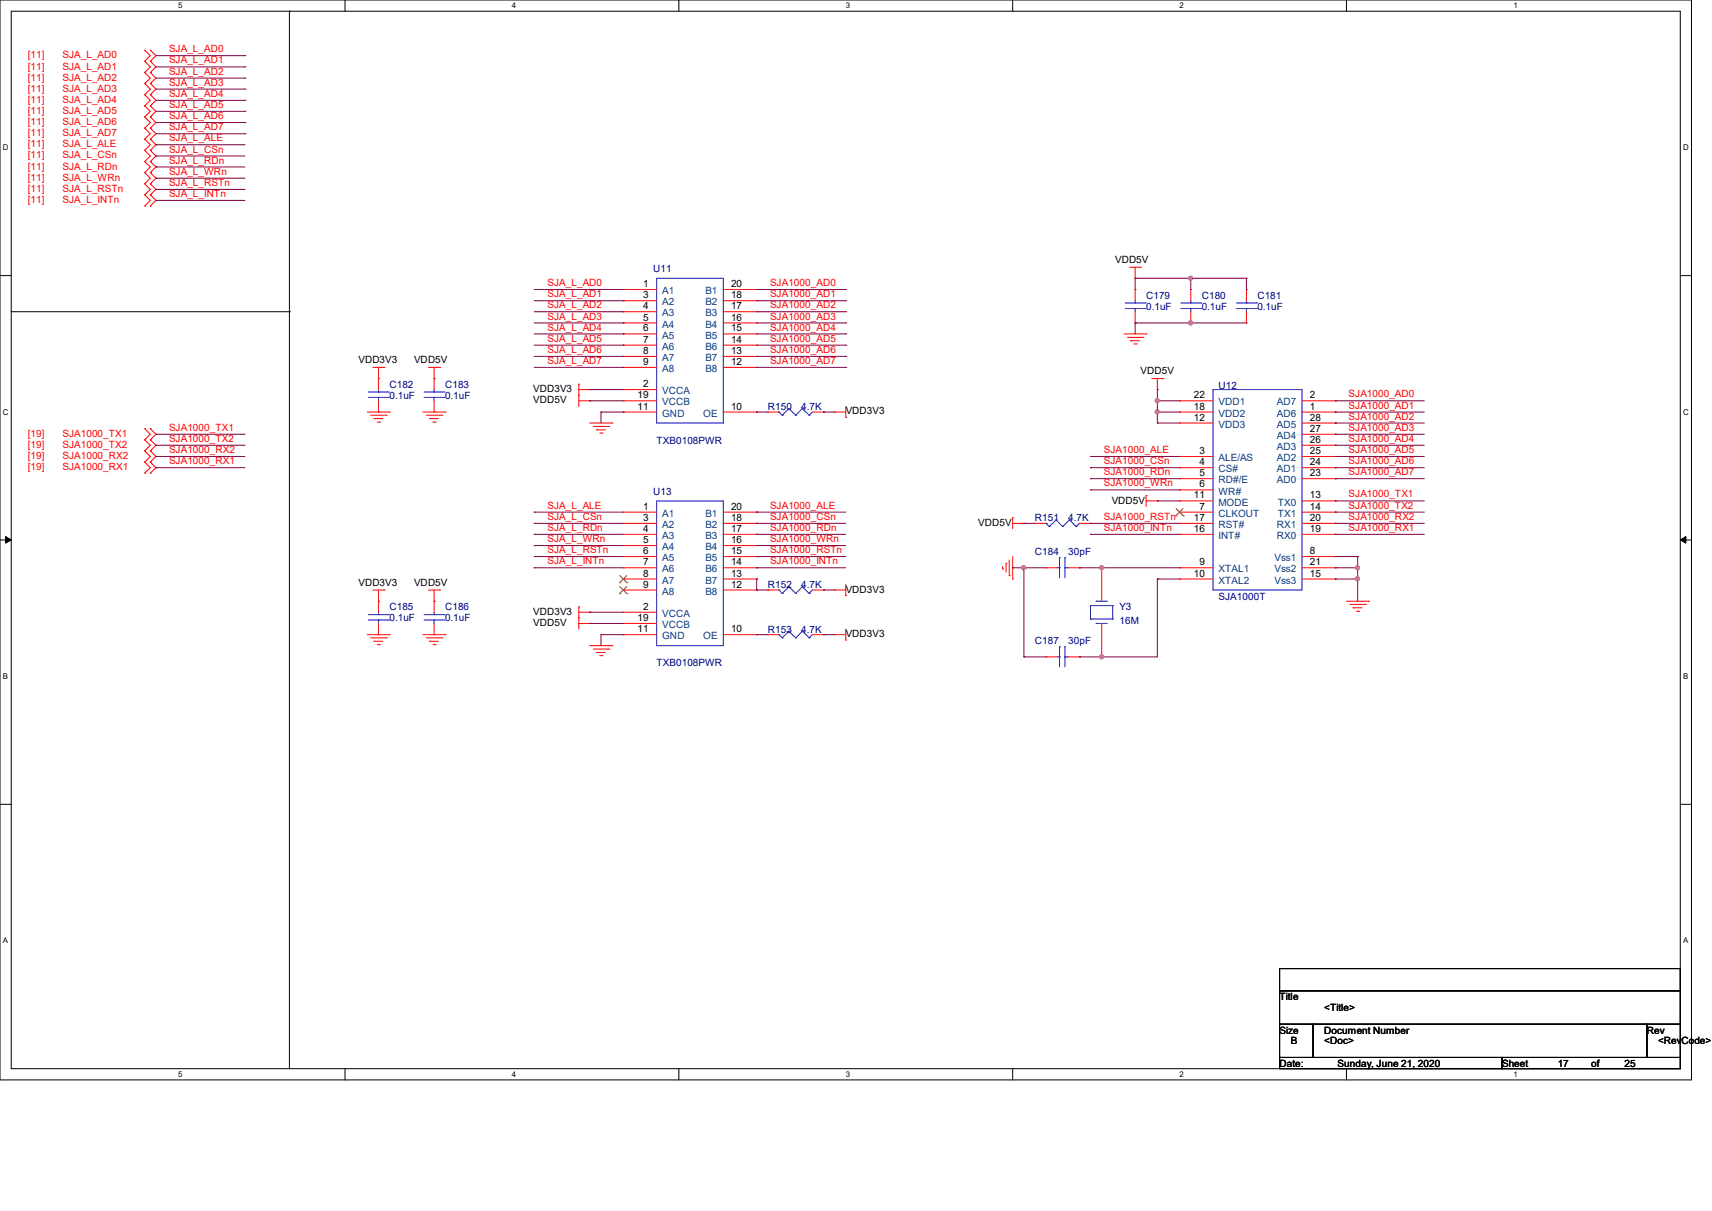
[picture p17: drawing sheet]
<svg xmlns="http://www.w3.org/2000/svg" width="297mm" height="210mm" viewBox="0 0 297 210" stroke-linecap="round" stroke-linejoin="round" font-family="sans-serif">
<defs><g id="words">
<g font-size="1.7" fill="#f00">
<text x="4.8" y="10.1">[11]</text>
<text x="10.8" y="10.1">SJA_L_AD0</text>
<text x="29.3" y="9.1">SJA_L_AD0</text>
<text x="29.3" y="11">SJA_L_AD1</text>
<text x="4.8" y="12.1">[11]</text>
<text x="4.8" y="14">[11]</text>
<text x="4.8" y="15.9">[11]</text>
<text x="4.8" y="17.8">[11]</text>
<text x="10.8" y="12.1">SJA_L_AD1</text>
<text x="10.8" y="14">SJA_L_AD2</text>
<text x="10.8" y="15.9">SJA_L_AD3</text>
<text x="10.8" y="17.8">SJA_L_AD4</text>
<text x="29.3" y="13">SJA_L_AD2</text>
<text x="29.3" y="14.9">SJA_L_AD3</text>
<text x="29.3" y="16.8">SJA_L_AD4</text>
<text x="4.8" y="19.8">[11]</text>
<text x="4.8" y="21.7">[11]</text>
<text x="4.8" y="23.6">[11]</text>
<text x="10.8" y="19.8">SJA_L_AD5</text>
<text x="10.8" y="21.7">SJA_L_AD6</text>
<text x="10.8" y="23.6">SJA_L_AD7</text>
<text x="29.3" y="18.7">SJA_L_AD5</text>
<text x="29.3" y="20.7">SJA_L_AD6</text>
<text x="29.3" y="22.6">SJA_L_AD7</text>
<text x="4.8" y="25.6">[11]</text>
<text x="4.8" y="27.5">[11]</text>
<text x="4.8" y="29.4">[11]</text>
<text x="10.8" y="25.6">SJA_L_ALE</text>
<text x="10.8" y="27.5">SJA_L_CSn</text>
<text x="10.8" y="29.4">SJA_L_RDn</text>
<text x="29.3" y="24.5">SJA_L_ALE</text>
<text x="29.3" y="26.5">SJA_L_CSn</text>
<text x="29.3" y="28.4">SJA_L_RDn</text>
<text x="4.8" y="31.4">[11]</text>
<text x="4.8" y="33.3">[11]</text>
<text x="4.8" y="35.2">[11]</text>
<text x="10.8" y="31.4">SJA_L_WRn</text>
<text x="10.8" y="33.3">SJA_L_RSTn</text>
<text x="10.8" y="35.2">SJA_L_INTn</text>
<text x="29.3" y="30.3">SJA_L_WRn</text>
<text x="29.3" y="32.3">SJA_L_RSTn</text>
<text x="29.3" y="34.2">SJA_L_INTn</text>
<text x="95" y="49.6">SJA_L_AD0</text>
<text x="95" y="51.6">SJA_L_AD1</text>
<text x="95" y="53.5">SJA_L_AD2</text>
<text x="133.6" y="49.6">SJA1000_AD0</text>
<text x="133.6" y="51.6">SJA1000_AD1</text>
<text x="133.6" y="53.5">SJA1000_AD2</text>
<text x="95" y="55.4">SJA_L_AD3</text>
<text x="95" y="57.3">SJA_L_AD4</text>
<text x="95" y="59.3">SJA_L_AD5</text>
<text x="133.6" y="55.4">SJA1000_AD3</text>
<text x="133.6" y="57.3">SJA1000_AD4</text>
<text x="133.6" y="59.3">SJA1000_AD5</text>
<text x="95" y="61.2">SJA_L_AD6</text>
<text x="95" y="63.1">SJA_L_AD7</text>
<text x="133.6" y="61.2">SJA1000_AD6</text>
<text x="133.6" y="63.1">SJA1000_AD7</text>
<text x="234" y="68.9">SJA1000_AD0</text>
<text x="234" y="70.9">SJA1000_AD1</text>
<text x="4.8" y="75.7">[19]</text>
<text x="4.8" y="77.7">[19]</text>
<text x="10.8" y="75.7">SJA1000_TX1</text>
<text x="10.8" y="77.7">SJA1000_TX2</text>
<text x="29.3" y="74.7">SJA1000_TX1</text>
<text x="29.3" y="76.6">SJA1000_TX2</text>
<text x="234" y="72.8">SJA1000_AD2</text>
<text x="234" y="74.7">SJA1000_AD3</text>
<text x="234" y="76.6">SJA1000_AD4</text>
<text x="4.8" y="79.6">[19]</text>
<text x="4.8" y="81.5">[19]</text>
<text x="10.8" y="79.6">SJA1000_RX2</text>
<text x="10.8" y="81.5">SJA1000_RX1</text>
<text x="29.3" y="78.6">SJA1000_RX2</text>
<text x="29.3" y="80.5">SJA1000_RX1</text>
<text x="191.5" y="78.6">SJA1000_ALE</text>
<text x="191.5" y="80.5">SJA1000_CSn</text>
<text x="191.5" y="82.4">SJA1000_RDn</text>
<text x="234" y="78.6">SJA1000_AD5</text>
<text x="234" y="80.5">SJA1000_AD6</text>
<text x="234" y="82.4">SJA1000_AD7</text>
<text x="95" y="88.2">SJA_L_ALE</text>
<text x="133.6" y="88.2">SJA1000_ALE</text>
<text x="191.5" y="84.4">SJA1000_WRn</text>
<text x="234" y="86.3">SJA1000_TX1</text>
<text x="234" y="88.2">SJA1000_TX2</text>
<text x="95" y="90.2">SJA_L_CSn</text>
<text x="95" y="92.1">SJA_L_RDn</text>
<text x="95" y="94">SJA_L_WRn</text>
<text x="95" y="95.9">SJA_L_RSTn</text>
<text x="133.6" y="90.2">SJA1000_CSn</text>
<text x="133.6" y="92.1">SJA1000_RDn</text>
<text x="133.6" y="94">SJA1000_WRn</text>
<text x="133.6" y="95.9">SJA1000_RSTn</text>
<text x="191.5" y="90.2">SJA1000_RSTn</text>
<text x="191.5" y="92.1">SJA1000_INTn</text>
<text x="234" y="90.2">SJA1000_RX2</text>
<text x="234" y="92.1">SJA1000_RX1</text>
<text x="95" y="97.9">SJA_L_INTn</text>
<text x="133.6" y="97.9">SJA1000_INTn</text>
</g>
<g font-size="1.7" fill="#000080">
<text x="113.3" y="47.2">U11</text>
<text x="198.8" y="51.8">C179</text>
<text x="198.8" y="53.8">0.1uF</text>
<text x="208.5" y="51.8">C180</text>
<text x="208.5" y="53.8">0.1uF</text>
<text x="218.1" y="51.8">C181</text>
<text x="218.1" y="53.8">0.1uF</text>
<text x="67.6" y="67.3">C182</text>
<text x="67.6" y="69.2">0.1uF</text>
<text x="77.2" y="67.3">C183</text>
<text x="77.2" y="69.2">0.1uF</text>
<text x="133.2" y="71.1">R150</text>
<text x="139" y="71.1">4.7K</text>
<text x="211.4" y="67.4">U12</text>
<text x="113.9" y="76.9">TXB0108PWR</text>
<text x="113.3" y="85.8">U13</text>
<text x="179.5" y="90.4">R151</text>
<text x="185.3" y="90.4">4.7K</text>
<text x="179.5" y="96.2">C184</text>
<text x="185.3" y="96.2">30pF</text>
<text x="67.6" y="105.9">C185</text>
<text x="67.6" y="107.8">0.1uF</text>
<text x="77.2" y="105.9">C186</text>
<text x="77.2" y="107.8">0.1uF</text>
<text x="133.2" y="102">R152</text>
<text x="139" y="102">4.7K</text>
<text x="194.2" y="105.9">Y3</text>
<text x="211.4" y="104.1">SJA1000T</text>
<text x="133.2" y="109.7">R153</text>
<text x="139" y="109.7">4.7K</text>
<text x="179.5" y="111.7">C187</text>
<text x="185.3" y="111.7">30pF</text>
<text x="194.2" y="108.2">16M</text>
<text x="113.9" y="115.5">TXB0108PWR</text>
</g>
<g font-size="1.7">
<text x="193.5" y="45.6">VDD5V</text>
<text x="111.6" y="49.8">1</text>
<text x="111.6" y="51.7">3</text>
<text x="111.6" y="53.6">4</text>
<text x="126.8" y="49.8">20</text>
<text x="126.8" y="51.7">18</text>
<text x="126.8" y="53.6">17</text>
<text x="111.6" y="55.6">5</text>
<text x="111.6" y="57.5">6</text>
<text x="111.6" y="59.4">7</text>
<text x="126.8" y="55.6">16</text>
<text x="126.8" y="57.5">15</text>
<text x="126.8" y="59.4">14</text>
<text x="62.2" y="63">VDD3V3</text>
<text x="71.8" y="63">VDD5V</text>
<text x="111.6" y="61.4">8</text>
<text x="111.6" y="63.3">9</text>
<text x="126.8" y="61.4">13</text>
<text x="126.8" y="63.3">12</text>
<text x="197.9" y="64.9">VDD5V</text>
<text x="92.5" y="70">VDD5V</text>
<text x="92.5" y="68">VDD3V3</text>
<text x="110.6" y="69.1">19</text>
<text x="110.6" y="71">11</text>
<text x="111.6" y="67.1">2</text>
<text x="126.8" y="71">10</text>
<text x="146.7" y="71.9">VDD3V3</text>
<text x="207.1" y="69.1">22</text>
<text x="207.1" y="71">18</text>
<text x="227.2" y="71">1</text>
<text x="227.2" y="69.1">2</text>
<text x="207.1" y="72.9">12</text>
<text x="227.2" y="72.9">28</text>
<text x="227.2" y="74.9">27</text>
<text x="227.2" y="76.8">26</text>
<text x="208.1" y="78.7">3</text>
<text x="208.1" y="80.7">4</text>
<text x="208.1" y="82.6">5</text>
<text x="227.2" y="78.7">25</text>
<text x="227.2" y="80.7">24</text>
<text x="227.2" y="82.6">23</text>
<text x="111.6" y="88.4">1</text>
<text x="126.8" y="88.4">20</text>
<text x="192.9" y="87.3">VDD5V</text>
<text x="207.1" y="86.4">11</text>
<text x="208.1" y="84.5">6</text>
<text x="208.1" y="88.4">7</text>
<text x="227.2" y="86.4">13</text>
<text x="227.2" y="88.4">14</text>
<text x="111.6" y="90.3">3</text>
<text x="111.6" y="92.2">4</text>
<text x="111.6" y="94.2">5</text>
<text x="126.8" y="90.3">18</text>
<text x="126.8" y="92.2">17</text>
<text x="126.8" y="94.2">16</text>
<text x="169.7" y="91.2">VDD5V</text>
<text x="207.1" y="90.3">17</text>
<text x="207.1" y="92.2">16</text>
<text x="227.2" y="90.3">20</text>
<text x="227.2" y="92.2">19</text>
<text x="62.2" y="101.6">VDD3V3</text>
<text x="71.8" y="101.6">VDD5V</text>
<text x="111.6" y="96.1">6</text>
<text x="111.6" y="98">7</text>
<text x="111.6" y="100">8</text>
<text x="111.6" y="101.9">9</text>
<text x="126.8" y="96.1">15</text>
<text x="126.8" y="98">14</text>
<text x="126.8" y="100">13</text>
<text x="126.8" y="101.9">12</text>
<text x="207.1" y="100">10</text>
<text x="208.1" y="98">9</text>
<text x="227.2" y="96.1">8</text>
<text x="227.2" y="98">21</text>
<text x="227.2" y="100">15</text>
<text x="92.5" y="106.6">VDD3V3</text>
<text x="110.6" y="107.7">19</text>
<text x="111.6" y="105.7">2</text>
<text x="146.7" y="102.8">VDD3V3</text>
<text x="92.5" y="108.6">VDD5V</text>
<text x="110.6" y="109.6">11</text>
<text x="126.8" y="109.6">10</text>
<text x="146.7" y="110.5">VDD3V3</text>
<text x="222" y="173.4">Title</text>
<text x="222" y="179.2">Size</text>
<text x="229.7" y="175.3">&lt;Title&gt;</text>
<text x="229.7" y="179.2">Document Number</text>
<text x="285.7" y="179.2">Rev</text>
<text x="222" y="185">Date:</text>
<text x="223.9" y="181.1">B</text>
<text x="229.7" y="181.1">&lt;Doc&gt;</text>
<text x="232.1" y="185">Sunday, June 21, 2020</text>
<text x="260.6" y="185">Sheet</text>
<text x="270.2" y="185">17</text>
<text x="276" y="185">of</text>
<text x="281.8" y="185">25</text>
<text x="287.7" y="181.1">&lt;RevCode&gt;</text>
</g>
<g font-size="1.7" fill="#004080">
<text x="114.9" y="51">A1</text>
<text x="114.9" y="53">A2</text>
<text x="122.4" y="51">B1</text>
<text x="122.4" y="53">B2</text>
<text x="114.9" y="54.9">A3</text>
<text x="114.9" y="56.8">A4</text>
<text x="114.9" y="58.7">A5</text>
<text x="122.4" y="54.9">B3</text>
<text x="122.4" y="56.8">B4</text>
<text x="122.4" y="58.7">B5</text>
<text x="114.9" y="60.7">A6</text>
<text x="114.9" y="62.6">A7</text>
<text x="114.9" y="64.5">A8</text>
<text x="122.4" y="60.7">B6</text>
<text x="122.4" y="62.6">B7</text>
<text x="122.4" y="64.5">B8</text>
<text x="114.9" y="68.4">VCCA</text>
<text x="114.9" y="70.3">VCCB</text>
<text x="211.4" y="70.3">VDD1</text>
<text x="221.5" y="70.3">AD7</text>
<text x="114.9" y="72.3">GND</text>
<text x="122" y="72.3">OE</text>
<text x="211.4" y="72.3">VDD2</text>
<text x="211.4" y="74.2">VDD3</text>
<text x="221.5" y="72.3">AD6</text>
<text x="221.5" y="74.2">AD5</text>
<text x="221.5" y="76.1">AD4</text>
<text x="211.4" y="80">ALE/AS</text>
<text x="211.4" y="81.9">CS#</text>
<text x="211.4" y="83.8">RD#/E</text>
<text x="221.5" y="78">AD3</text>
<text x="221.5" y="80">AD2</text>
<text x="221.5" y="81.9">AD1</text>
<text x="221.5" y="83.8">AD0</text>
<text x="114.9" y="89.6">A1</text>
<text x="122.4" y="89.6">B1</text>
<text x="211.4" y="85.8">WR#</text>
<text x="211.4" y="87.7">MODE</text>
<text x="211.4" y="89.6">CLKOUT</text>
<text x="221.7" y="87.7">TX0</text>
<text x="221.7" y="89.6">TX1</text>
<text x="114.9" y="91.6">A2</text>
<text x="114.9" y="93.5">A3</text>
<text x="114.9" y="95.4">A4</text>
<text x="122.4" y="91.6">B2</text>
<text x="122.4" y="93.5">B3</text>
<text x="122.4" y="95.4">B4</text>
<text x="211.4" y="91.6">RST#</text>
<text x="211.4" y="93.5">INT#</text>
<text x="221.5" y="91.6">RX1</text>
<text x="221.5" y="93.5">RX0</text>
<text x="114.9" y="97.3">A5</text>
<text x="114.9" y="99.3">A6</text>
<text x="114.9" y="101.2">A7</text>
<text x="122.4" y="97.3">B5</text>
<text x="122.4" y="99.3">B6</text>
<text x="122.4" y="101.2">B7</text>
<text x="211.4" y="99.3">XTAL1</text>
<text x="211.4" y="101.2">XTAL2</text>
<text x="221.1" y="97.3">Vss1</text>
<text x="221.1" y="99.3">Vss2</text>
<text x="221.1" y="101.2">Vss3</text>
<text x="114.9" y="103.1">A8</text>
<text x="114.9" y="107">VCCA</text>
<text x="122.4" y="103.1">B8</text>
<text x="114.9" y="108.9">VCCB</text>
<text x="114.9" y="110.9">GND</text>
<text x="122" y="110.9">OE</text>
</g>
<g font-size="1.4">
<text x="30.9" y="1.4">5</text>
<text x="88.8" y="1.4">4</text>
<text x="146.7" y="1.4">3</text>
<text x="204.6" y="1.4">2</text>
<text x="262.6" y="1.4">1</text>
<text x=".5" y="26.1">D</text>
<text x="292" y="26.1">D</text>
<text x=".5" y="71.9">C</text>
<text x="292" y="71.9">C</text>
<text x=".5" y="117.8">B</text>
<text x="292" y="117.8">B</text>
<text x=".5" y="163.6">A</text>
<text x="292" y="163.6">A</text>
<text x="30.9" y="186.8">5</text>
<text x="88.8" y="186.8">4</text>
<text x="146.7" y="186.8">3</text>
<text x="204.6" y="186.8">2</text>
<text x="262.6" y="186.8">1</text>
</g>
</g></defs>
<path d="M0 0h293.5v187.3h-293.5zM1.9 1.9h289.6v183.4h-289.6z" fill="none" stroke="#000" stroke-width=".17"/>
<g fill="#fff">
<path d="M30.9 .2h.8v1.5h-.8z"/>
<path d="M30.9 185.5h.8v1.6h-.8z"/>
</g>
<path d="M59.9 0v1.9M59.9 185.3v2" fill="none" stroke="#000" stroke-width=".17"/>
<g fill="#fff">
<path d="M88.8 .2h.8v1.5h-.8z"/>
<path d="M88.8 185.5h.8v1.6h-.8z"/>
</g>
<path d="M117.8 0v1.9M117.8 185.3v2" fill="none" stroke="#000" stroke-width=".17"/>
<g fill="#fff">
<path d="M146.7 .2h.8v1.5h-.8z"/>
<path d="M146.7 185.5h.8v1.6h-.8z"/>
</g>
<path d="M175.7 0v1.9M175.7 185.3v2" fill="none" stroke="#000" stroke-width=".17"/>
<g fill="#fff">
<path d="M204.6 .2h.8v1.5h-.8z"/>
<path d="M204.6 185.5h.8v1.6h-.8z"/>
</g>
<path d="M233.6 0v1.9M233.6 185.3v2" fill="none" stroke="#000" stroke-width=".17"/>
<g fill="#fff">
<path d="M262.6 .2h.7v1.5h-.7z"/>
<path d="M262.6 185.5h.7v1.6h-.7z"/>
<path d="M.5 24.8h1v1.6h-1z"/>
<path d="M292 24.8h1v1.6h-1z"/>
<path d="M.5 70.7h1v1.5h-1z"/>
<path d="M292 70.7h1v1.5h-1z"/>
</g>
<path d="M0 47.8h1.9M291.5 47.8h2" fill="none" stroke="#000" stroke-width=".17"/>
<g fill="#fff">
<path d="M.5 116.5h.9v1.6h-.9z"/>
<path d="M292 116.5h.9v1.6h-.9z"/>
</g>
<path d="M0 93.6h1.9M291.5 93.6h2" fill="none" stroke="#000" stroke-width=".17"/>
<path d="M1 93l.9 .6-.9 .6zM291.5 93.6l1-.6v1.2z" fill="#000" stroke="#000" stroke-width=".17"/>
<g fill="#fff">
<path d="M.5 162.4h.9v1.5h-.9z"/>
<path d="M292 162.4h.9v1.5h-.9z"/>
</g>
<g fill="none" stroke="#000" stroke-width=".17">
<path d="M50.2 1.9h.1M50.2 1.9v183.4M1.9 54.1h48.3M50.2 54.1h.1M0 139.5h1.9M291.5 139.5h2M222 168h69.5v3.8h-69.5zM222 171.8h69.5v5.8h-69.5zM222 177.6h5.8v5.8h-5.8zM227.8 177.6h57.9v5.8h-57.9zM285.7 177.6h5.8v5.8h-5.8zM222 183.4h38.6v1.9h-38.6z"/>
<path d="M260.6 183.4h30.9v1.9h-30.9z"/>
</g>
<g fill="none" stroke="#f00" stroke-width=".17">
<path d="M25.1 8.7h.1M25.1 10.6h.1M25.1 12.6h.1M25.1 14.5h.1M25.1 16.4h.1M25.1 18.4h.1M25.1 8.7l1 1-1 .9M25.1 10.6l1 1-1 1M25.1 12.6l1 .9-1 1M25.1 14.5l1 1-1 .9M25.1 16.4l1 1-1 1M25.1 18.4l1 .9-1 1"/>
<path d="M26.1 10.6h.1M26.1 8.7h.1M26.1 12.6h.1M26.1 14.5h.1M26.1 16.4h.1M26.1 18.4h.1M26.1 8.7l1 1-1 .9M26.1 10.6l1 1-1 1M26.1 12.6l1 .9-1 1M26.1 14.5l1 1-1 .9M26.1 16.4l1 1-1 1M26.1 18.4l1 .9-1 1"/>
<path d="M25.1 20.3h.1M25.1 22.2h.1M25.1 24.1h.1M25.1 26.1h.1M25.1 28h.1M25.1 29.9h.1M25.1 31.9h.1M25.1 33.8h.1M25.1 35.7h.1M25.1 20.3l1 1-1 .9M25.1 22.2l1 1-1 .9M25.1 24.1l1 1-1 1"/>
<path d="M25.1 26.1l1 1-1 .9M25.1 28l1 1-1 .9M25.1 29.9l1 1-1 1M25.1 31.9l1 1-1 .9M25.1 33.8l1 1-1 .9M26.1 20.3h.1M26.1 22.2h.1M26.1 24.1h.1M26.1 26.1h.1M26.1 28h.1M26.1 29.9h.1M26.1 31.9h.1"/>
<path d="M26.1 33.8h.1M26.1 35.7h.1M26.1 20.3l1 1-1 .9M26.1 22.2l1 1-1 .9M26.1 24.1l1 1-1 1M26.1 26.1l1 1-1 .9M26.1 28l1 1-1 .9M26.1 29.9l1 1-1 1M26.1 31.9l1 1-1 .9M26.1 33.8l1 1-1 .9M108.1 50.2h.1M108.1 52.2h.1"/>
<path d="M108.1 54.1h.1M108.1 56h.1M108.1 57.9h.1M108.1 59.9h.1M108.1 57.9h5.8M108.1 50.2h5.8M108.1 52.2h5.8M108.1 54.1h5.8M108.1 56h5.8M108.1 59.9h5.8M125.5 57.9h5.8M125.5 50.2h5.8"/>
<path d="M125.5 52.2h5.8M125.5 54.1h5.8M125.5 56h5.8M125.5 59.9h5.8M131.3 50.2h.1M131.3 52.2h.1M131.3 54.1h.1M131.3 56h.1M131.3 57.9h.1M131.3 59.9h.1M195 57.9h3.8M195.6 58.5h2.7"/>
<path d="M196 46.4h1.9M196.1 59.1h.1M196.1 59.1h1.6M196.7 59.6h.4M196.9 48.3h.1M196.9 50.2h.1M196.9 56h.1M196.9 46.4v1.9M196.9 50.2v2M196.9 54.1v1.9M197.1 59.6h.1M197.9 46.4h.1"/>
<path d="M198.3 58.5h.1M198.8 57.9h.1M206.6 50.2h.1M206.6 56h.1M206.6 50.2v2M206.6 54.1v1.9M216.2 50.2h.1M216.2 56h.1M216.2 50.2v2M216.2 54.1v1.9M25.1 74.3h.1M25.1 76.3h.1"/>
<path d="M25.1 78.2h.1M25.1 74.3l1 1-1 1M25.1 76.3l1 .9-1 1M25.1 78.2l1 1-1 .9M26.1 76.3h.1M26.1 74.3h.1M26.1 78.2h.1M26.1 74.3l1 1-1 1M26.1 76.3l1 .9-1 1M26.1 78.2l1 1-1 .9M63.7 71.5h3.9M64.3 72h2.7"/>
<path d="M64.7 63.7h1.9M64.9 72.6h.1M64.9 72.6h1.5M65.4 73.2h.4M65.7 65.7h.1M65.7 71.5h.1M65.7 63.7v3.9M65.7 69.5v2M65.8 73.2h.1M66.6 63.7h.1M67 72h.1M67.6 71.5h.1"/>
<path d="M73.4 71.5h3.8M74 72h2.7M74.3 63.7h2M74.5 72.6h.1M74.5 72.6h1.6M75.1 73.2h.4M75.3 65.7h.1M75.3 71.5h.1M75.3 63.7v3.9M75.3 69.5v2M75.5 73.2h.1M76.3 63.7h.1"/>
<path d="M76.7 72h.1M77.2 71.5h.1M100.4 68.5h.1M100.4 66.6h.1M100.4 69.5h1.9M100.4 66.6v3.9M100.4 67.6h1.9M102.3 69.5h.1M102.3 67.6h.1M102.3 73.4h3.9M102.9 74h2.7M103.5 74.5h.1"/>
<path d="M103.5 74.5h1.5M104.1 75.1h.3M104.4 75.1h.1M105.6 74h.1M106.2 73.4h.1M108.1 61.8h.1M108.1 63.7h.1M108.1 67.6h.1M108.1 69.5h.1M108.1 71.5h.1M108.1 69.5h5.8M108.1 67.6h5.8"/>
<path d="M108.1 71.5h5.8M108.1 63.7h5.8M108.1 61.8h5.8M125.5 71.5h5.8M125.5 63.7h5.8M125.5 61.8h5.8M131.3 61.8h.1M131.3 63.7h.1M131.3 71.5h.1M133.2 71.5h.1M133.2 71.5h1.9M140.9 71.5h2"/>
<path d="M142.9 71.5h.1M144.8 71.5h.1M144.8 71.5h1.9M146.7 72.4h.1M146.7 70.5v1.9M199.8 65.7h2M200.8 67.6h.1M200.8 65.7v1.9M201.8 65.7h.1M204.6 69.5h.1M204.6 71.5h.1M204.6 73.4h.1"/>
<path d="M204.6 79.2h.1M204.6 69.5h5.8M204.6 73.4h5.8M204.6 71.5h5.8M204.6 79.2h5.8M225.9 69.5h5.7M225.9 73.4h5.7M225.9 71.5h5.7M225.9 75.3h5.7M225.9 77.2h5.7M225.9 79.2h5.7M231.6 71.5h.1"/>
<path d="M231.6 73.4h.1M231.6 75.3h.1M231.6 77.2h.1M231.6 79.2h.1M231.6 69.5h.1M25.1 80.1h.1M25.1 82h.1M25.1 80.1l1 1-1 .9M26.1 80.1h.1M26.1 82h.1M26.1 80.1l1 1-1 .9M108.1 88.8h.1"/>
<path d="M108.1 90.8h.1M108.1 92.7h.1M108.1 94.6h.1M108.1 96.5h.1M108.1 98.5h.1M108.1 90.8h5.8M108.1 98.5h5.8M108.1 88.8h5.8M108.1 92.7h5.8M108.1 96.5h5.8M108.1 94.6h5.8M125.5 90.8h5.8"/>
<path d="M125.5 98.5h5.8M125.5 88.8h5.8M125.5 92.7h5.8M125.5 96.5h5.8M125.5 94.6h5.8M131.3 88.8h.1M131.3 90.8h.1M131.3 92.7h.1M131.3 94.6h.1M131.3 96.5h.1M131.3 98.5h.1M173.9 98.7h.1"/>
<path d="M173.9 98.3v.4M174.5 97.7h.1M174.5 97.7v1.5M175.1 99.8h.1M175.1 97.1v2.7M175.7 89.8h.1M175.7 89.8v1.9M175.7 96.5v3.9M175.7 90.8h1.9M177.6 90.8h.1M179.5 90.8h.1M179.5 90.8h2"/>
<path d="M181.5 98.5h.1M181.5 98.5h1.9M185.3 98.5h2M187.3 98.5h.1M187.3 90.8h1.9M189.2 90.8h.1M191.1 98.5h.1M191.1 98.5v5.8M198.8 85.9h.1M198.8 86.9h2M198.8 85.9v1.9M200.8 86.9h.1"/>
<path d="M204.6 81.1h.1M204.6 83h.1M204.6 85h.1M204.6 86.9h.1M204.6 88.8h.1M204.6 90.8h.1M204.6 92.7h.1M204.6 98.5h.1M204.6 86.9h5.8M204.6 90.8h5.8M204.6 98.5h5.8M204.6 81.1h5.8"/>
<path d="M204.6 83h5.8M204.6 88.8h5.8M204.6 92.7h5.8M204.6 85h5.8M225.9 86.9h5.7M225.9 90.8h5.7M225.9 98.5h5.7M225.9 81.1h5.7M225.9 83h5.7M225.9 88.8h5.7M225.9 92.7h5.7M225.9 96.5h5.7"/>
<path d="M231.6 81.1h.1M231.6 83h.1M231.6 86.9h.1M231.6 88.8h.1M231.6 90.8h.1M231.6 92.7h.1M231.6 96.5h.1M231.6 98.5h.1M63.7 110.1h3.9M64.3 110.6h2.7M64.7 102.3h1.9M64.9 111.2h.1"/>
<path d="M64.9 111.2h1.5M65.4 111.8h.4M65.7 104.3h.1M65.7 110.1h.1M65.7 102.3v3.9M65.7 108.1v2M65.8 111.8h.1M66.6 102.3h.1M67 110.6h.1M67.6 110.1h.1M73.4 110.1h3.8M74 110.6h2.7"/>
<path d="M74.3 102.3h2M74.5 111.2h.1M74.5 111.2h1.6M75.1 111.8h.4M75.3 104.3h.1M75.3 110.1h.1M75.3 102.3v3.9M75.3 108.1v2M75.5 111.8h.1M76.3 102.3h.1M76.7 110.6h.1M77.2 110.1h.1"/>
<path d="M100.4 105.2h.1M100.4 107.1h.1M100.4 105.2v3.9M100.4 106.2h1.9M100.4 108.1h1.9M102.3 106.2h.1M102.3 108.1h.1M102.3 112h3.9M102.9 112.6h2.7M103.5 113.2h.1M103.5 113.2h1.5M104.1 113.7h.3"/>
<path d="M104.4 113.7h.1M105.6 112.6h.1M106.2 112h.1M108.1 100.4h.1M108.1 102.3h.1M108.1 106.2h.1M108.1 108.1h.1M108.1 110.1h.1M108.1 106.2h5.8M108.1 108.1h5.8M108.1 110.1h5.8M108.1 102.3h5.8"/>
<path d="M108.1 100.4h5.8M125.5 110.1h5.8M125.5 102.3h5.8M125.5 100.4h5.8M131.3 100.4h.1M131.3 102.3h.1M131.3 110.1h.1M133.2 102.3h.1M133.2 110.1h.1M133.2 110.1h1.9M133.2 102.3h1.9M140.9 110.1h2"/>
<path d="M140.9 102.3h2M142.9 102.3h.1M142.9 110.1h.1M144.8 110.1h.1M144.8 102.3h.1M144.8 110.1h1.9M144.8 102.3h1.9M146.7 111h.1M146.7 103.3h.1M146.7 101.3v2M146.7 109.1v1.9M175.7 100.4h.1"/>
<path d="M181.5 113.9h.1M181.5 113.9h1.9M185.3 113.9h2M187.3 113.9h.1M191.1 113.9h.1M191.1 108.1v5.8M204.6 100.4h.1M204.6 100.4h5.8M225.9 100.4h5.7M231.6 100.4h.1M233.6 104.3h3.8M234.2 104.8h2.7"/>
<path d="M234.7 105.4h.1M234.7 105.4h1.6M235.3 106h.4M235.7 106h.1M236.9 104.8h.1M237.4 104.3h.1"/>
</g>
<g fill="none" stroke="#00f" stroke-width=".17">
<path d="M113.9 48.3h11.6v25.1h-11.6zM195.2 53.5h3.5M195.2 52.5h3.5M196.9 52.5h.1M196.9 53.5h.1M196.9 52.2v.3M196.9 53.5v.6M198.7 53.5h.1M198.7 52.5h.1M204.9 53.5h3.4M204.9 52.5h3.4M206.6 52.5h.1"/>
<path d="M206.6 53.5h.1M206.6 52.2v.3M206.6 53.5v.6M208.3 53.5h.1M208.3 52.5h.1M214.5 53.5h3.5M214.5 52.5h3.5M216.2 52.5h.1M216.2 53.5h.1M216.2 52.2v.3M216.2 53.5v.6M218 53.5h.1"/>
<path d="M218 52.5h.1M63.9 68.9h3.5M63.9 68h3.5M65.7 68h.1M65.7 68.9h.1M65.7 67.6v.4M65.7 68.9v.6M67.4 68.9h.1M67.4 68h.1M73.6 68.9h3.4M73.6 68h3.4M75.3 68h.1"/>
<path d="M75.3 68.9h.1M75.3 67.6v.4M75.3 68.9v.6M77 68.9h.1M77 68h.1M135.1 71.5h.1M135.1 71.5l.6 .5M135.7 72h.1M136.9 70.9h.1M136.9 70.9l1.1 1.1M136.9 70.9l-1.2 1.1M138 72h.1"/>
<path d="M139.2 70.9h.1M139.2 70.9l1.2 1.1M139.2 70.9l-1.2 1.1M140.4 72h.1M140.9 71.5l-.5 .5M210.4 67.6h15.5v34.7h-15.5zM113.9 86.9h11.6v25.1h-11.6zM181.5 90.8h.1M181.5 90.8l.5 .5M182 91.3h.1M183.2 90.2h.1M183.2 90.2l1.2 1.1"/>
<path d="M183.2 90.2l-1.2 1.1M183.4 98.5h.4M183.8 98.5h.1M183.8 96.7h.1M183.8 96.7v3.5M184.4 91.3h.1M184.7 96.7h.1M184.7 98.5h.1M184.7 98.5h.6M184.7 96.7v3.5M185.5 90.2h.1M185.5 90.2l1.2 1.1"/>
<path d="M185.5 90.2l-1.1 1.1M186.7 91.3h.1M187.3 90.8l-.6 .5M63.9 107.5h3.5M63.9 106.6h3.5M65.7 106.6h.1M65.7 107.5h.1M65.7 106.2v.4M65.7 107.5v.6M67.4 107.5h.1M67.4 106.6h.1M73.6 107.5h3.4"/>
<path d="M73.6 106.6h3.4M75.3 106.6h.1M75.3 107.5h.1M75.3 106.2v.4M75.3 107.5v.6M77 107.5h.1M77 106.6h.1M135.1 102.3h.1M135.1 110.1h.1M135.1 102.3l.6 .6M135.1 110.1l.6 .5M135.7 102.9h.1"/>
<path d="M135.7 110.6h.1M136.9 101.8h.1M136.9 109.5h.1M136.9 101.8l1.1 1.1M136.9 101.8l-1.2 1.1M136.9 109.5l1.1 1.1M136.9 109.5l-1.2 1.1M138 102.9h.1M138 110.6h.1M139.2 101.8h.1M139.2 109.5h.1M139.2 101.8l1.2 1.1"/>
<path d="M139.2 101.8l-1.2 1.1M139.2 109.5l1.2 1.1M139.2 109.5l-1.2 1.1M140.4 102.9h.1M140.4 110.6h.1M140.9 102.3l-.5 .6M140.9 110.1l-.5 .5M183.4 113.9h.4M183.8 113.9h.1M183.8 112.2h.1M183.8 112.2v3.5M184.7 112.2h.1"/>
<path d="M184.7 113.9h.1M184.7 112.2v3.5M184.7 113.9h.6M189.2 107.4h.1M189.2 105h.1M189.2 105v2.4M189.2 107.4h3.8M189.2 105h3.8M190.2 108.1h.1M190.2 104.3h.1M190.2 108.1h1.9M190.2 104.3h1.9"/>
<path d="M193 105h.1M193 107.4h.1M193 105v2.4"/>
</g>
<path d="M107.5 99.8l1.3 1.2M108.7 99.8l-1.2 1.2M204 89.5h.1M204 88.2l1.3 1.3M205.2 88.2l-1.2 1.3M205.3 89.5h.1M107.5 101h.1M107.5 103h.1M107.5 101.7l1.3 1.3M108.7 101.7l-1.2 1.3M108.8 101h.1M108.8 103h.1" fill="none" stroke="#804000" stroke-width=".17"/>
<g fill="none" stroke="#800040" stroke-width=".17">
<path d="M27.1 9.7h15.4M27.1 11.6h15.4M27.1 13.5h15.4M27.1 15.5h15.4M27.1 17.4h15.4M27.1 19.3h15.4M42.5 9.7h.1M42.5 11.6h.1M42.5 13.5h.1M42.5 15.5h.1M42.5 17.4h.1M42.5 19.3h.1"/>
<path d="M27.1 25.1h.1M27.1 27.1h.1M27.1 29h.1M27.1 30.9h.1M27.1 32.9h.1M27.1 34.8h.1M27.1 21.3h15.4M27.1 23.2h15.4M27.1 25.1h15.4M27.1 27.1h15.4M27.1 29h15.4M27.1 30.9h15.4"/>
<path d="M27.1 32.9h15.4M27.1 34.8h15.4M42.5 21.3h.1M42.5 23.2h.1M92.7 50.2h15.4M92.7 52.2h15.4M92.7 54.1h15.4M92.7 56h15.4M92.7 57.9h15.4M92.7 59.9h15.4M108.1 50.2h.1M108.1 52.2h.1"/>
<path d="M108.1 54.1h.1M108.1 56h.1M108.1 57.9h.1M108.1 59.9h.1M131.3 50.2h15.4M131.3 52.2h15.4M131.3 54.1h15.4M131.3 56h15.4M131.3 57.9h15.4M131.3 59.9h15.4M146.7 50.2h.1M146.7 52.2h.1"/>
<path d="M146.7 54.1h.1M146.7 56h.1M146.7 57.9h.1M146.7 59.9h.1M196.9 56h.1M196.9 48.3h.1M196.9 56h19.3M196.9 48.3v1.9M196.9 56v1.9M196.9 48.3h19.3M206.6 56h.1M206.6 48.3h.1"/>
<path d="M206.6 48.3v1.9M216.2 48.3h.1M216.2 48.3v1.9M27.1 75.3h.1M27.1 77.2h.1M27.1 79.2h.1M27.1 75.3h15.4M27.1 77.2h15.4M27.1 79.2h15.4M92.7 61.8h15.4M92.7 63.7h15.4M102.3 69.5h.1"/>
<path d="M102.3 67.6h.1M102.3 69.5h5.8M102.3 67.6h5.8M104.3 71.5h.1M104.3 71.5v1.9M104.3 71.5h3.8M108.1 71.5h.1M108.1 61.8h.1M108.1 63.7h.1M131.3 71.5h.1M131.3 71.5h1.9M131.3 61.8h15.4"/>
<path d="M131.3 63.7h15.4M142.9 71.5h.1M142.9 71.5h1.9M146.7 61.8h.1M146.7 63.7h.1M189.2 79.2h.1M189.2 79.2h15.4M200.8 73.4h.1M200.8 67.6h.1M200.8 71.5h.1M200.8 69.5h.1M200.8 69.5h3.8"/>
<path d="M200.8 71.5h3.8M200.8 73.4h3.8M200.8 67.6v5.8M231.6 69.5h.1M231.6 71.5h.1M231.6 73.4h.1M231.6 75.3h.1M231.6 77.2h.1M231.6 79.2h.1M231.6 69.5h15.5M231.6 71.5h15.5M231.6 73.4h15.5"/>
<path d="M231.6 75.3h15.5M231.6 77.2h15.5M231.6 79.2h15.5M27.1 81.1h.1M27.1 81.1h15.4M92.7 88.8h.1M92.7 90.8h.1M92.7 92.7h.1M92.7 94.6h.1M92.7 96.5h.1M92.7 98.5h.1M92.7 88.8h15.4"/>
<path d="M92.7 90.8h15.4M92.7 92.7h15.4M92.7 96.5h15.4M92.7 98.5h15.4M92.7 94.6h15.4M131.3 88.8h.1M131.3 90.8h.1M131.3 92.7h.1M131.3 94.6h.1M131.3 96.5h.1M131.3 98.5h.1M131.3 88.8h15.4"/>
<path d="M131.3 90.8h15.4M131.3 92.7h15.4M131.3 96.5h15.4M131.3 98.5h15.4M131.3 94.6h15.4M175.7 98.5h.1M175.7 98.5h5.8M177.6 98.5h.1M177.6 90.8h.1M177.6 90.8h1.9M177.6 98.5v15.4M187.3 98.5h.1"/>
<path d="M187.3 98.5h17.3M189.2 81.1h.1M189.2 83h.1M189.2 85h.1M189.2 90.8h.1M189.2 92.7h.1M189.2 81.1h15.4M189.2 83h15.4M189.2 90.8h15.4M189.2 92.7h15.4M189.2 85h15.4M191.1 98.5h.1"/>
<path d="M200.8 86.9h.1M200.8 86.9h3.8M231.6 86.9h.1M231.6 81.1h.1M231.6 83h.1M231.6 88.8h.1M231.6 90.8h.1M231.6 92.7h.1M231.6 96.5h.1M231.6 98.5h.1M231.6 86.9h15.5M231.6 81.1h15.5"/>
<path d="M231.6 83h15.5M231.6 88.8h15.5M231.6 90.8h15.5M231.6 92.7h15.5M231.6 96.5h3.9M231.6 98.5h3.9M235.5 96.5h.1M235.5 98.5h.1M235.5 96.5v7.8M102.3 106.2h.1M102.3 108.1h.1M102.3 106.2h5.8"/>
<path d="M102.3 108.1h5.8M104.3 110.1h.1M104.3 110.1v1.9M104.3 110.1h3.8M108.1 110.1h.1M131.3 110.1h.1M131.3 102.3h.1M131.3 100.4h.1M131.3 110.1h1.9M131.3 102.3h1.9M131.3 100.4v1.9M142.9 110.1h.1"/>
<path d="M142.9 102.3h.1M142.9 110.1h1.9M142.9 102.3h1.9M177.6 113.9h.1M177.6 113.9h3.9M187.3 113.9h.1M191.1 113.9h.1M200.8 100.4h.1M200.8 100.4h3.8M200.8 100.4v13.5h-13.5M231.6 100.4h.1M231.6 100.4h3.9"/>
<path d="M235.5 100.4h.1"/>
</g>
<g fill="#f0f" stroke="#f0f" stroke-width=".17">
<circle cx="235.5" cy="98.4" r=".37"/>
<circle cx="235.5" cy="100.4" r=".37"/>
<circle cx="191.1" cy="98.4" r=".36"/>
<circle cx="177.6" cy="98.4" r=".37"/>
<circle cx="191.1" cy="113.9" r=".36"/>
<circle cx="200.8" cy="71.4" r=".36"/>
<circle cx="200.8" cy="69.5" r=".36"/>
<circle cx="206.6" cy="56" r=".37"/>
<circle cx="206.6" cy="48.3" r=".37"/>
</g>
<use href="#words"/>
</svg>
